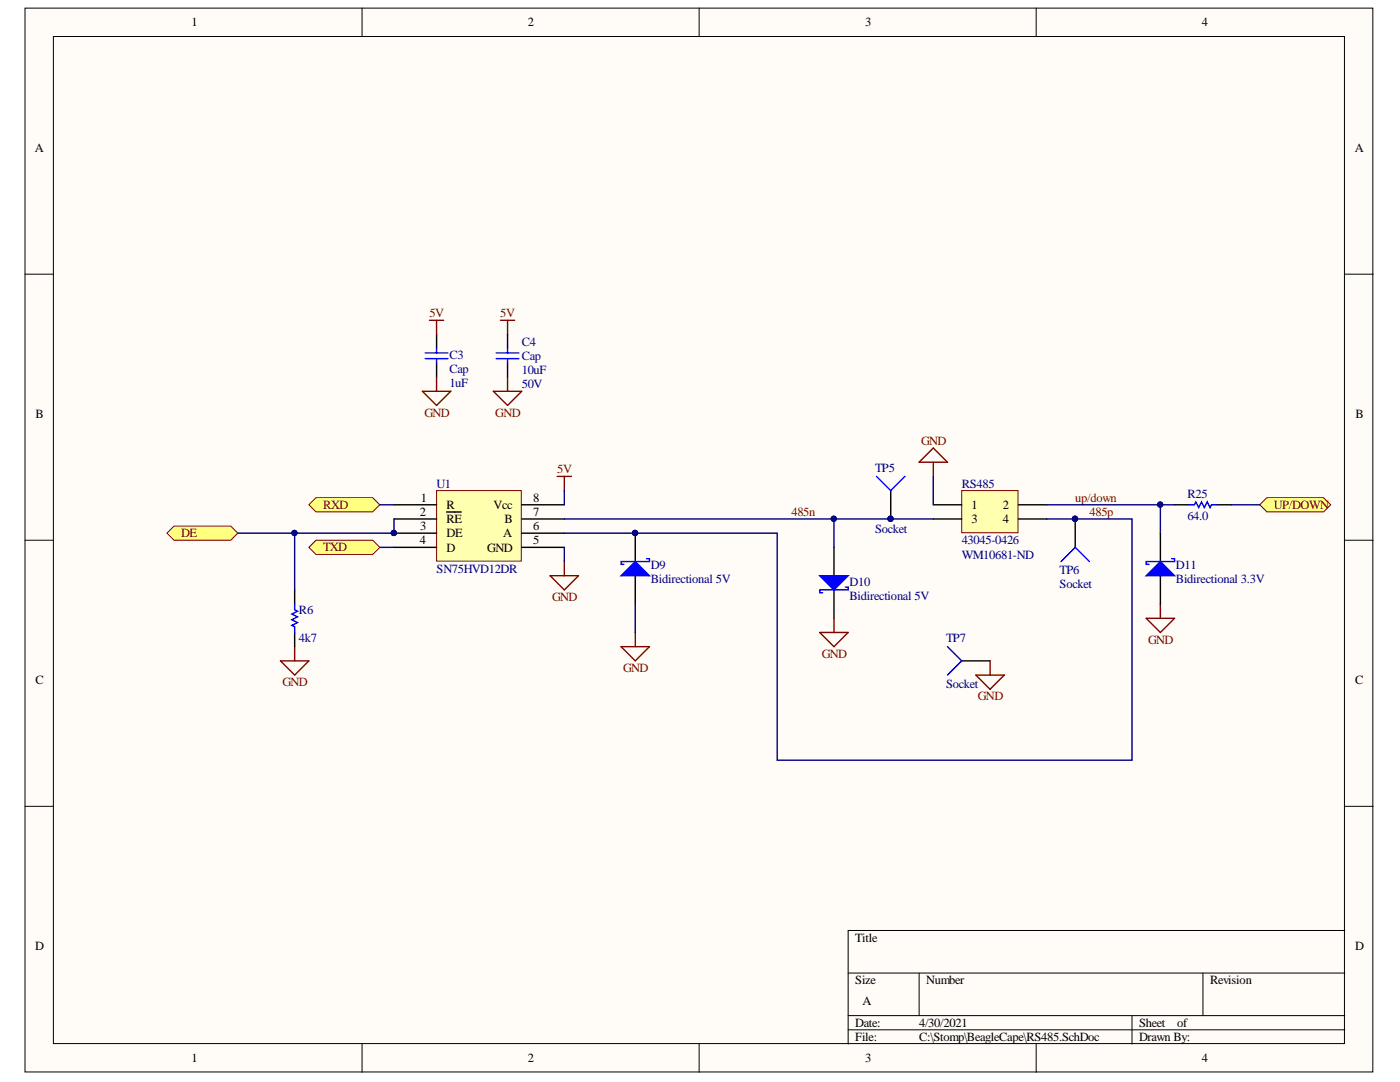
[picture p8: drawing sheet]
<svg xmlns="http://www.w3.org/2000/svg" width="279mm" height="216mm" viewBox="0 0 279 216" stroke-linecap="round" stroke-linejoin="round" font-family="sans-serif">
<defs><g id="words">
<g font-size="2.5">
<text x="38.2" y="5.3">1</text>
<text x="105.3" y="5.3">2</text>
<text x="172.7" y="5.3">3</text>
<text x="239.9" y="5.3">4</text>
<text x="7" y="30.4">A</text>
<text x="270.4" y="30.4">A</text>
<text x="7.1" y="83.5">B</text>
<text x="270.5" y="83.5">B</text>
<text x="84" y="100.1">1</text>
<text x="89.1" y="101.6">R</text>
<text x="98.5" y="101.6">Vcc</text>
<text x="106.4" y="100.1">8</text>
<text x="193.9" y="101.6">1</text>
<text x="200.2" y="101.6">2</text>
<text x="83.8" y="103">2</text>
<text x="83.8" y="105.8">3</text>
<text x="89.1" y="104.4">RE</text>
<text x="89.1" y="107.2">DE</text>
<text x="100.4" y="107.2">A</text>
<text x="100.7" y="104.4">B</text>
<text x="106.4" y="105.8">6</text>
<text x="106.4" y="103">7</text>
<text x="193.9" y="104.4">3</text>
<text x="200.2" y="104.4">4</text>
<text x="83.8" y="108.6">4</text>
<text x="89.1" y="110.1">D</text>
<text x="97.2" y="110.1">GND</text>
<text x="106.4" y="108.6">5</text>
<text x="7.1" y="136.6">C</text>
<text x="270.5" y="136.6">C</text>
<text x="7" y="189.6">D</text>
<text x="170.7" y="187.9">Title</text>
<text x="270.4" y="189.6">D</text>
<text x="170.7" y="196.4">Size</text>
<text x="184.8" y="196.4">Number</text>
<text x="241.5" y="196.4">Revision</text>
<text x="172.1" y="200.6">A</text>
<text x="170.7" y="204.9">Date:</text>
<text x="170.7" y="207.7">File:</text>
<text x="183.4" y="204.9">4/30/2021</text>
<text x="183.4" y="207.7">C:\Stomp\BeagleCape\RS485.SchDoc</text>
<text x="227.3" y="204.9">Sheet</text>
<text x="227.3" y="207.7">Drawn By:</text>
<text x="235" y="204.9">of</text>
<text x="38.2" y="212">1</text>
<text x="105.3" y="212">2</text>
<text x="172.7" y="212">3</text>
<text x="239.9" y="212">4</text>
</g>
<g font-size="2.5" fill="#800000">
<text x="85.7" y="63.3">5V</text>
<text x="99.8" y="63.3">5V</text>
<text x="84.7" y="83.1">GND</text>
<text x="98.9" y="83.1">GND</text>
<text x="183.8" y="88.8">GND</text>
<text x="111.2" y="94.5">5V</text>
<text x="64.5" y="101.5">RXD</text>
<text x="214.6" y="100.1">up/down</text>
<text x="254.2" y="101.5">UP/DOWN</text>
<text x="36.1" y="107.2">DE</text>
<text x="157.9" y="103">485n</text>
<text x="217.4" y="103">485p</text>
<text x="64.5" y="110">TXD</text>
<text x="110.2" y="119.9">GND</text>
<text x="164" y="131.3">GND</text>
<text x="229.1" y="128.4">GND</text>
<text x="56.4" y="136.9">GND</text>
<text x="124.3" y="134.1">GND</text>
<text x="195.2" y="139.8">GND</text>
</g>
<g font-size="2.5" fill="#000080">
<text x="89.7" y="71.5">C3</text>
<text x="104.1" y="69">C4</text>
<text x="104.1" y="71.8">Cap</text>
<text x="89.7" y="77.2">1uF</text>
<text x="89.7" y="74.4">Cap</text>
<text x="104.1" y="74.7">10uF</text>
<text x="104.1" y="77.5">50V</text>
<text x="174.6" y="94.2">TP5</text>
<text x="87.1" y="97.3">U1</text>
<text x="191.9" y="97.3">RS485</text>
<text x="237" y="99.3">R25</text>
<text x="174.6" y="106.4">Socket</text>
<text x="237" y="103.8">64.0</text>
<text x="129.9" y="113.4">D9</text>
<text x="191.9" y="111.5">WM10681-ND</text>
<text x="191.9" y="108.6">43045-0426</text>
<text x="234.7" y="113.4">D11</text>
<text x="87.1" y="114.3">SN75HVD12DR</text>
<text x="129.9" y="116.3">Bidirectional 5V</text>
<text x="169.5" y="116.8">D10</text>
<text x="169.5" y="119.7">Bidirectional 5V</text>
<text x="211.5" y="114.6">TP6</text>
<text x="211.5" y="117.4">Socket</text>
<text x="234.7" y="116.3">Bidirectional 3.3V</text>
<text x="59.7" y="122.5">R6</text>
<text x="59.7" y="128.2">4k7</text>
<text x="188.8" y="128.2">TP7</text>
<text x="188.8" y="137.2">Socket</text>
</g>
</g></defs>
<g fill="#fffcf8" stroke="#000" stroke-width=".2">
<path d="M5 1.6h269v212.3h-269z"/>
<path d="M10.7 7.3h257.6v200.9h-257.6z"/>
</g>
<g fill="none" stroke="#000" stroke-width=".2">
<path d="M72.3 1.6v5.7M139.5 1.6v5.7M206.8 1.6v5.7M5 54.7h5.7M268.4 54.7h5.7M5 107.8h5.7M268.4 107.8h5.7M5 160.9h5.7M268.4 160.9h5.7M169.3 194.2h99.1M183.4 194.2v8.5M240.1 194.2v8.5"/>
<path d="M268.4 185.7h-99.1v22.6M72.3 208.3v5.7M139.5 208.3v5.7M169.3 202.7h99.1M169.3 205.5h99.1M206.8 208.3v5.7M225.9 202.7v5.6"/>
</g>
<g fill="#ffff80" stroke="#800000" stroke-width=".2">
<path d="M61.6 109.2l1.5-1.4h11.3l1.4 1.4-1.4 1.4h-11.3z" fill-rule="evenodd"/>
<path d="M61.6 100.7l1.5-1.4h11.3l1.4 1.4-1.4 1.4h-11.3z" fill-rule="evenodd"/>
<path d="M33.3 106.4l1.4-1.4h11.4l1.4 1.4-1.4 1.4h-11.4z" fill-rule="evenodd"/>
</g>
<path d="M183.4 92.2l2.9-2.8 2.8 2.8zM186.3 92.2v2.9" fill="none" stroke="#800000" stroke-width=".28"/>
<path d="M87.1 97.9h16.9v14.1h-16.9z" fill="#ffffb0" stroke="#800000" stroke-width=".2"/>
<g fill="none" stroke="#000" stroke-width=".28">
<path d="M87.1 66.7v2.9M87.1 72.4v2.8M177.8 97.9v5.7M58.8 117.7v2.8M78.6 100.7h8.5M78.6 103.6h8.5M78.6 106.4h8.5M78.6 109.2h8.5M89.1 102.2h3M104.1 100.7h8.5M104.1 103.6h8.5M104.1 106.4h8.5"/>
<path d="M104.1 109.2h8.5M214.6 103.6v5.6M58.8 126.2v2.8M191.9 131.9h5.7"/>
</g>
<g fill="#000080" stroke="#000080" stroke-width=".2">
<circle cx="78.6" cy="106.3" r=".52"/>
<circle cx="177.7" cy="103.5" r=".52"/>
<circle cx="214.5" cy="103.5" r=".52"/>
</g>
<g fill="none" stroke="#800000" stroke-width=".28">
<path d="M84.3 78.1h5.7l-2.9 2.8zM85.7 63.9h2.8M87.1 63.9v2.8M87.1 75.2v2.9M98.5 78.1h5.6l-2.8 2.8zM99.9 63.9h2.8M101.3 63.9v2.8M101.3 75.2v2.9M111.2 95.1h2.8M112.6 95.1v2.8M109.8 114.9h5.7l-2.9 2.8zM112.6 112v2.9"/>
<path d="M56 131.9h5.6l-2.8 2.8zM58.8 129v2.9M194.8 134.7h5.6l-2.8 2.8zM197.6 131.9v2.8"/>
</g>
<path d="M84.9 70.4h4.5M84.9 71.6h4.5M87.1 69.6v.8M87.1 71.6v.8M174.9 95.1l2.9 2.8 2.8-2.8M211.8 112l2.8-2.8 2.8 2.8M58.8 120.5v1.2l.6 .3-1.2 .5 1.2 .6-1.2 .6 1.2 .5-1.2 .6 .6 .3v1.1M189.1 129l2.8 2.9-2.8 2.8" fill="none" stroke="#00f" stroke-width=".28"/>
<path d="M191.9 97.9h11.3v8.4h-11.3z" fill="#ffffb0" stroke="#800000" stroke-width=".2"/>
<path d="M186.3 100.7h5.6M186.3 103.6h5.6M203.3 100.7h5.6M203.3 103.6h5.6M234.4 100.7h2.8M242.9 100.7h2.8" fill="none" stroke="#000" stroke-width=".28"/>
<path d="M237.2 100.7h1.2l.3-.5 .5 1.1 .6-1.1 .6 1.1 .5-1.1 .6 1.1 .3-.6h1.1" fill="none" stroke="#00f" stroke-width=".28"/>
<path d="M251.4 100.7l1.4-1.4h11.3l1.5 1.4-1.5 1.4h-11.3z" fill-rule="evenodd" fill="#ffff80" stroke="#800000" stroke-width=".2"/>
<path d="M166.4 109.2v5.7M166.4 117.7v5.7" fill="none" stroke="#000" stroke-width=".28"/>
<path d="M163.6 114.9h5.7l-2.9 2.8z" fill="#00f"/>
<path d="M163.6 114.9h5.7l-2.9 2.8zM168.7 117.1h.6v.6h-5.7v.6h.6" fill="none" stroke="#00f" stroke-width=".28"/>
<path d="M163.6 126.2h5.7l-2.9 2.8zM166.4 123.4v2.8" fill="none" stroke="#800000" stroke-width=".28"/>
<path d="M126.8 106.4v5.6M126.8 114.9v5.6" fill="none" stroke="#000" stroke-width=".28"/>
<circle cx="126.7" cy="106.3" r=".52" fill="#000080" stroke="#000080" stroke-width=".2"/>
<path d="M123.9 114.9l2.9-2.9 2.8 2.9z" fill="#00f"/>
<path d="M99 70.4h4.6M99 71.6h4.6M101.3 69.6v.8M101.3 71.6v.8M123.9 114.9l2.9-2.9 2.8 2.9zM129 111.5h.6v.5h-5.7v.6h.6" fill="none" stroke="#00f" stroke-width=".28"/>
<g fill="#000080" stroke="#000080" stroke-width=".2">
<circle cx="126.7" cy="106.3" r=".52"/>
<circle cx="58.8" cy="106.3" r=".52"/>
<circle cx="78.6" cy="106.3" r=".52"/>
<circle cx="231.5" cy="100.7" r=".52"/>
<circle cx="166.4" cy="103.5" r=".52"/>
<circle cx="177.7" cy="103.5" r=".52"/>
</g>
<path d="M123.9 129h5.7l-2.8 2.9zM126.8 126.2v2.8M228.7 123.4h5.7l-2.8 2.8zM231.6 120.5v2.9" fill="none" stroke="#800000" stroke-width=".28"/>
<g fill="none" stroke="#000080" stroke-width=".28">
<path d="M112.6 97.9v2.8M186.3 95.1v5.6M58.8 106.4v11.3M75.8 109.2h2.8M75.8 100.7h2.8M78.6 103.6v2.8h-31.1M112.6 103.6h73.7M112.6 109.2v2.8M166.4 103.6v5.6M208.9 100.7h25.5M231.6 100.7v5.7M245.7 100.7h5.7"/>
<path d="M126.8 120.5v5.7"/>
</g>
<path d="M101.3 66.7v2.9M101.3 72.4v2.8M231.6 106.4v5.6M231.6 114.9v5.6" fill="none" stroke="#000" stroke-width=".28"/>
<path d="M228.7 114.9l2.9-2.9 2.8 2.9z" fill="#00f"/>
<path d="M228.7 114.9l2.9-2.9 2.8 2.9zM233.8 111.5h.6v.5h-5.7v.6h.6" fill="none" stroke="#00f" stroke-width=".28"/>
<path d="M208.9 103.6h17v48.1h-70.8v-45.3h-42.5" fill="none" stroke="#000080" stroke-width=".28"/>
<g fill="#000080" stroke="#000080" stroke-width=".2">
<circle cx="214.5" cy="103.5" r=".52"/>
<circle cx="126.7" cy="106.3" r=".52"/>
</g>
<use href="#words"/>
</svg>
